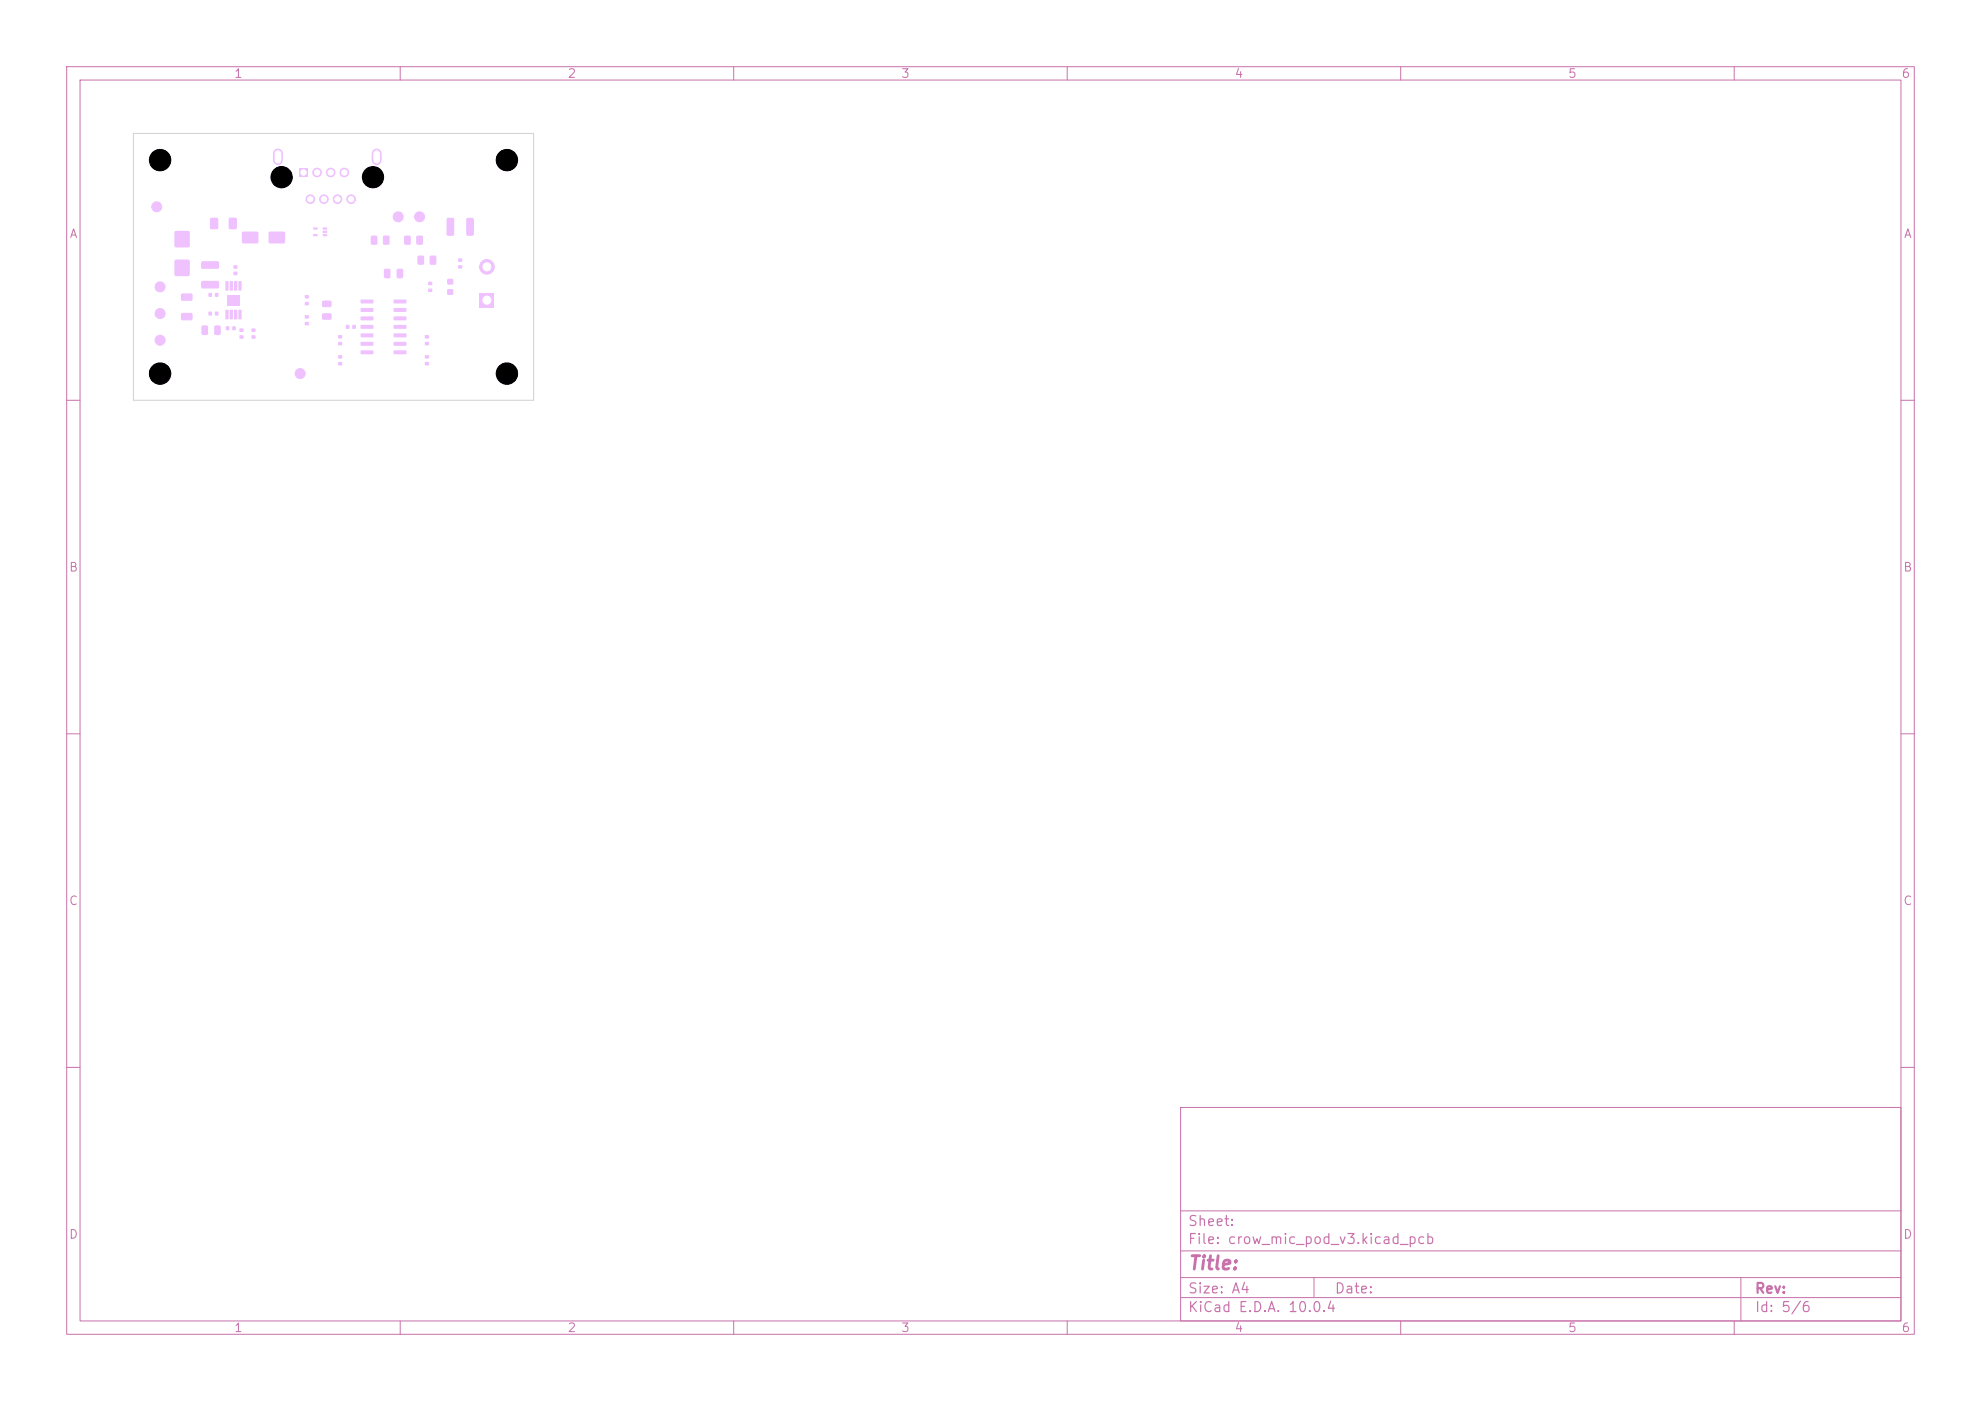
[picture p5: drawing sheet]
<svg xmlns="http://www.w3.org/2000/svg" width="297mm" height="210mm" viewBox="0 0 297 210" stroke-linecap="round" stroke-linejoin="round" font-family="sans-serif">
<defs><g id="words">
<text font-size="2" fill="#c872ab" x="178" y="190.8">Title:</text>
<g font-size="1.5" fill="#c872ab">
<text x="178" y="184.2">Sheet:</text>
<text x="178" y="186.9">File: crow_mic_pod_v3.kicad_pcb</text>
<text x="178" y="197.1">KiCad E.D.A. 10.0.4</text>
<text x="178" y="194.3">Size: A4</text>
<text x="200" y="194.3">Date:</text>
<text x="263" y="194.3">Rev:</text>
<text x="263" y="197.1">Id: 5/6</text>
</g>
<g font-size="1.3" fill="#c872ab">
<text x="35" y="12">1</text>
<text x="85" y="12">2</text>
<text x="135" y="12">3</text>
<text x="185" y="12">4</text>
<text x="235" y="12">5</text>
<text x="285" y="12">6</text>
<text x="10.3" y="36">A</text>
<text x="285.4" y="36">A</text>
<text x="10.3" y="86">B</text>
<text x="285.3" y="86">B</text>
<text x="10.3" y="136">C</text>
<text x="285.3" y="136">C</text>
<text x="10.3" y="186">D</text>
<text x="285.3" y="186">D</text>
<text x="35" y="200">1</text>
<text x="85" y="200">2</text>
<text x="135" y="200">3</text>
<text x="185" y="200">4</text>
<text x="235" y="200">5</text>
<text x="285" y="200">6</text>
</g>
</g></defs>
<g fill="none" stroke="#c872ab" stroke-width=".15">
<path d="M10 10h277v190h-277zM12 12h273v186h-273zM60 10v2M110 10v2M160 10v2M210 10v2M260 10v2M10 60h2M285 60h2M10 110h2M285 110h2M10 160h2"/>
<path d="M177 166h108v32h-108zM285 160h2M60 198v2M110 198v2M160 198v2M177 194.5h108M177 191.5h108M177 187.5h108M177 181.5h108M197 191.5v3M210 198v2M260 198v2"/>
<path d="M261 191.5v6.5"/>
</g>
<g fill="#efc1ff">
<path d="M35.9 50.3h.6v.4h-.6z"/>
<path d="M35.9 49.3h.6v.4h-.6z"/>
<path d="M50.7 54.3h.6v.4h-.6z"/>
<path d="M50.7 53.3h.6v.4h-.6z"/>
<path d="M50.7 51.3h.6v.4h-.6z"/>
<path d="M50.7 50.3h.6v.4h-.6z"/>
<path d="M36.3 34.8h2.4v1.6h-2.4z"/>
<path d="M40.3 34.8h2.4v1.6h-2.4z"/>
<path d="M26.2 34.7h2.2v2.3h-2.2z"/>
<path d="M26.2 39h2.2v2.3h-2.2z"/>
<path d="M48.4 35.1h.6v.3h-.6z"/>
<path d="M48.4 34.6h.6v.3h-.6z"/>
<path d="M48.4 34.1h.6v.3h-.6z"/>
<path d="M47 34.1h.6v.3h-.6z"/>
<path d="M47 35.1h.6v.3h-.6z"/>
<path d="M33.8 46.5h.5l-.1 1.4-.4-.1z"/>
<path d="M34.5 46.5h.4l-.1 1.4-.4-.1z"/>
<path d="M35.1 46.5h.5l-.1 1.4-.4-.1z"/>
<path d="M35.8 46.5h.4l-.1 1.4-.4-.1z"/>
<path d="M35.8 42.2h.4l-.1 1.4-.4-.1z"/>
<path d="M35.1 42.2h.5l-.1 1.4-.4-.1z"/>
<path d="M34.5 42.2h.4l-.1 1.4-.4-.1z"/>
<path d="M33.8 42.2h.5l-.1 1.4-.4-.1z"/>
<path d="M34.1 44.2h1.8v1.6h-1.8z"/>
</g>
<circle cx="24" cy="56" r="1.6" fill="#efc1ff" stroke="#efc1ff" stroke-width=".15"/>
<g fill="#efc1ff">
<path d="M32.2 46.7h.5v.6h-.5z"/>
<path d="M31.3 46.7h.5v.6h-.5z"/>
</g>
<g fill="#efc1ff" stroke="#efc1ff" stroke-width=".15">
<circle cx="42.2" cy="26.6" r="1.59"/>
<circle cx="55.9" cy="26.6" r="1.59"/>
</g>
<path d="M44.8 25.2h1.3v1.3h-1.3z" fill="#efc1ff"/>
<g fill="#efc1ff" stroke="#efc1ff" stroke-width=".15">
<circle cx="46.5" cy="29.9" r=".65"/>
<circle cx="47.5" cy="25.9" r=".65"/>
<circle cx="48.6" cy="29.9" r=".65"/>
<circle cx="49.6" cy="25.9" r=".65"/>
<circle cx="50.6" cy="29.9" r=".65"/>
<circle cx="51.6" cy="25.9" r=".65"/>
<circle cx="52.6" cy="29.9" r=".65"/>
</g>
<path d="M41.7 23v1M56.5 23v1" fill="none" stroke="#efc1ff" stroke-width="1.5"/>
<g fill="#efc1ff">
<path d="M63.7 51.3h.6v.4h-.6z"/>
<path d="M63.7 50.3h.6v.4h-.6z"/>
<path d="M68.7 39.8h.6v.4h-.6z"/>
<path d="M68.7 38.8h.6v.4h-.6z"/>
</g>
<g fill="#efc1ff" stroke="#efc1ff" stroke-width=".15">
<circle cx="23.5" cy="31" r=".75"/>
<circle cx="24" cy="43" r=".75"/>
<circle cx="24" cy="47" r=".75"/>
<circle cx="76" cy="24" r="1.6"/>
</g>
<g fill="#efc1ff">
<path d="M37.7 50.3h.6v.4h-.6z"/>
<path d="M37.7 49.3h.6v.4h-.6z"/>
<path d="M45.7 45.3h.6v.4h-.6z"/>
<path d="M45.7 44.3h.6v.4h-.6z"/>
</g>
<circle cx="24" cy="24" r="1.6" fill="#efc1ff" stroke="#efc1ff" stroke-width=".15"/>
<g fill="#efc1ff">
<path d="M60.6 35.4l.7-.1 .3 .2v1l-.2 .2h-.6l-.2-.2z"/>
<path d="M62.5 35.4l.7-.1 .2 .2v1l-.1 .2h-.7l-.2-.2z"/>
<path d="M67 32.7h.8l.3 .1v2.3l-.2 .2-.7 .1-.2-.2z"/>
<path d="M70 32.7h.8l.2 .1v2.3l-.1 .2-.8 .1-.2-.2z"/>
<path d="M33.9 48.9h.5v.6h-.5z"/>
<path d="M34.8 48.9h.5v.6h-.5z"/>
<path d="M27.2 47l1.5-.1 .2 .3v.7l-.3 .1h-1.3l-.2-.2z"/>
<path d="M27.2 44h1.5l.2 .2v.7l-.3 .2h-1.3l-.2-.2z"/>
<path d="M45.7 48.3h.6v.4h-.6z"/>
<path d="M45.7 47.3h.6v.4h-.6z"/>
<path d="M31.5 32.7l1-.1 .2 .2v1.3l-.1 .3h-.9l-.2-.2z"/>
<path d="M34.3 32.7l1-.1 .2 .2v1.3l-.1 .3h-.9l-.2-.2z"/>
</g>
<g fill="#efc1ff" stroke="#efc1ff" stroke-width=".15">
<circle cx="76" cy="56" r="1.6"/>
<circle cx="45" cy="56" r=".75"/>
<circle cx="62.9" cy="32.5" r=".75"/>
</g>
<g fill="#efc1ff">
<path d="M54.1 44.9h1.8l.1 .5-.1 .1h-1.8l-.1-.2z"/>
<path d="M54.1 46.2h1.8l.1 .5-.1 .1-1.8-.1-.1-.1z"/>
<path d="M54.1 47.5l1.8-.1 .1 .5-.1 .1h-1.8l-.1-.1z"/>
<path d="M54.1 48.7h1.8l.1 .5-.1 .1h-1.8l-.1-.1z"/>
<path d="M54.1 50h1.8l.1 .5-.1 .1h-1.8l-.1-.2z"/>
<path d="M54.1 51.3h1.8l.1 .4-.1 .1h-1.8l-.1-.1z"/>
<path d="M54.1 52.6l1.8-.1 .1 .5-.1 .1h-1.8l-.1-.1z"/>
<path d="M59 52.6l1.9-.1v.5l-.1 .1h-1.7l-.1-.1z"/>
<path d="M59 51.3h1.9v.4l-.1 .1h-1.7l-.1-.1z"/>
<path d="M59 50h1.9v.5l-.1 .1h-1.7l-.1-.2z"/>
<path d="M59 48.7h1.9v.5l-.1 .1h-1.7l-.1-.1z"/>
<path d="M59 47.5l1.9-.1v.5l-.1 .1h-1.7l-.1-.1z"/>
<path d="M59 46.2h1.9v.5l-.1 .1-1.7-.1-.1-.1z"/>
<path d="M59 44.9h1.9v.5l-.1 .1h-1.7l-.1-.2z"/>
<path d="M35 40.7h.6v.5h-.6z"/>
<path d="M35 39.8h.6v.5h-.6z"/>
<path d="M32.2 43.9h.5v.6h-.5z"/>
<path d="M31.3 43.9h.5v.6h-.5z"/>
<path d="M30.2 42.2l2.5-.1 .2 .3-.1 .7-.2 .2-2.3-.1-.1-.2z"/>
<path d="M30.2 39.2h2.5l.2 .2-.1 .7-.2 .2h-2.3l-.1-.2z"/>
</g>
<circle cx="24" cy="51" r=".75" fill="#efc1ff" stroke="#efc1ff" stroke-width=".15"/>
<g fill="#efc1ff">
<path d="M64.2 43.3h.6v.4h-.6z"/>
<path d="M64.2 42.3h.6v.4h-.6z"/>
</g>
<circle cx="59.7" cy="32.5" r=".75" fill="#efc1ff" stroke="#efc1ff" stroke-width=".15"/>
<g fill="#efc1ff">
<path d="M55.6 35.4l.7-.1 .3 .2v1l-.2 .2h-.6l-.2-.2z"/>
<path d="M57.5 35.4l.7-.1 .2 .2v1l-.1 .2h-.7l-.2-.2z"/>
<path d="M57.6 40.3h.7l.2 .1 .1 1.1-.2 .2h-.6l-.2-.1z"/>
<path d="M59.5 40.3h.7l.2 .1v1.1l-.1 .2h-.6l-.2-.1z"/>
<path d="M63.7 54.3h.6v.4h-.6z"/>
<path d="M63.7 53.3h.6v.4h-.6z"/>
<path d="M71.9 43.9h2.2v2.2h-2.2z"/>
</g>
<circle cx="73" cy="40" r="1.1" fill="#efc1ff" stroke="#efc1ff" stroke-width=".15"/>
<g fill="#efc1ff">
<path d="M62.6 38.4l.8-.1 .2 .2v1l-.2 .2h-.6l-.2-.2z"/>
<path d="M64.5 38.4l.7-.1 .2 .2v1l-.1 .2h-.7l-.2-.2z"/>
<path d="M67.1 43.4h.8v.8h-.8z"/>
<path d="M67.1 41.8h.8v.8h-.8z"/>
<path d="M52.8 48.7h.5v.6h-.5z"/>
<path d="M51.9 48.7h.5v.6h-.5z"/>
<path d="M48.3 47h1.3l.1 .2v.6l-.2 .2-1.1-.1-.1-.2z"/>
<path d="M48.3 45.1h1.3l.1 .2v.6l-.2 .2-1.1-.1-.1-.2z"/>
<path d="M32.2 48.8h.7l.2 .1v1.1l-.2 .2h-.5l-.3-.1z"/>
<path d="M30.3 48.8h.6l.3 .1v1.1l-.2 .2h-.5l-.3-.1z"/>
</g>
<path d="M20 20h60v40h-60z" fill="none" stroke="#d0d2cd" stroke-width=".15"/>
<g fill="#000" stroke="#000" stroke-width=".15">
<circle cx="24" cy="24" r="1.6"/>
<circle cx="42.2" cy="26.6" r="1.59"/>
<circle cx="55.9" cy="26.6" r="1.59"/>
<circle cx="76" cy="24" r="1.6"/>
<circle cx="24" cy="56" r="1.6"/>
<circle cx="76" cy="56" r="1.6"/>
</g>
<g fill="#fff" stroke="#fff" stroke-width=".15">
<circle cx="45.5" cy="25.9" r=".4"/>
<circle cx="46.5" cy="29.9" r=".4"/>
<circle cx="47.5" cy="25.9" r=".4"/>
<circle cx="48.6" cy="29.9" r=".4"/>
<circle cx="49.6" cy="25.9" r=".4"/>
<circle cx="50.6" cy="29.9" r=".4"/>
<circle cx="51.6" cy="25.9" r=".4"/>
<circle cx="52.6" cy="29.9" r=".4"/>
<circle cx="73" cy="45" r=".6"/>
<circle cx="73" cy="40" r=".6"/>
</g>
<path d="M41.7 23v1M56.5 23v1" fill="none" stroke="#fff" stroke-width="1"/>
<use href="#words"/>
</svg>
